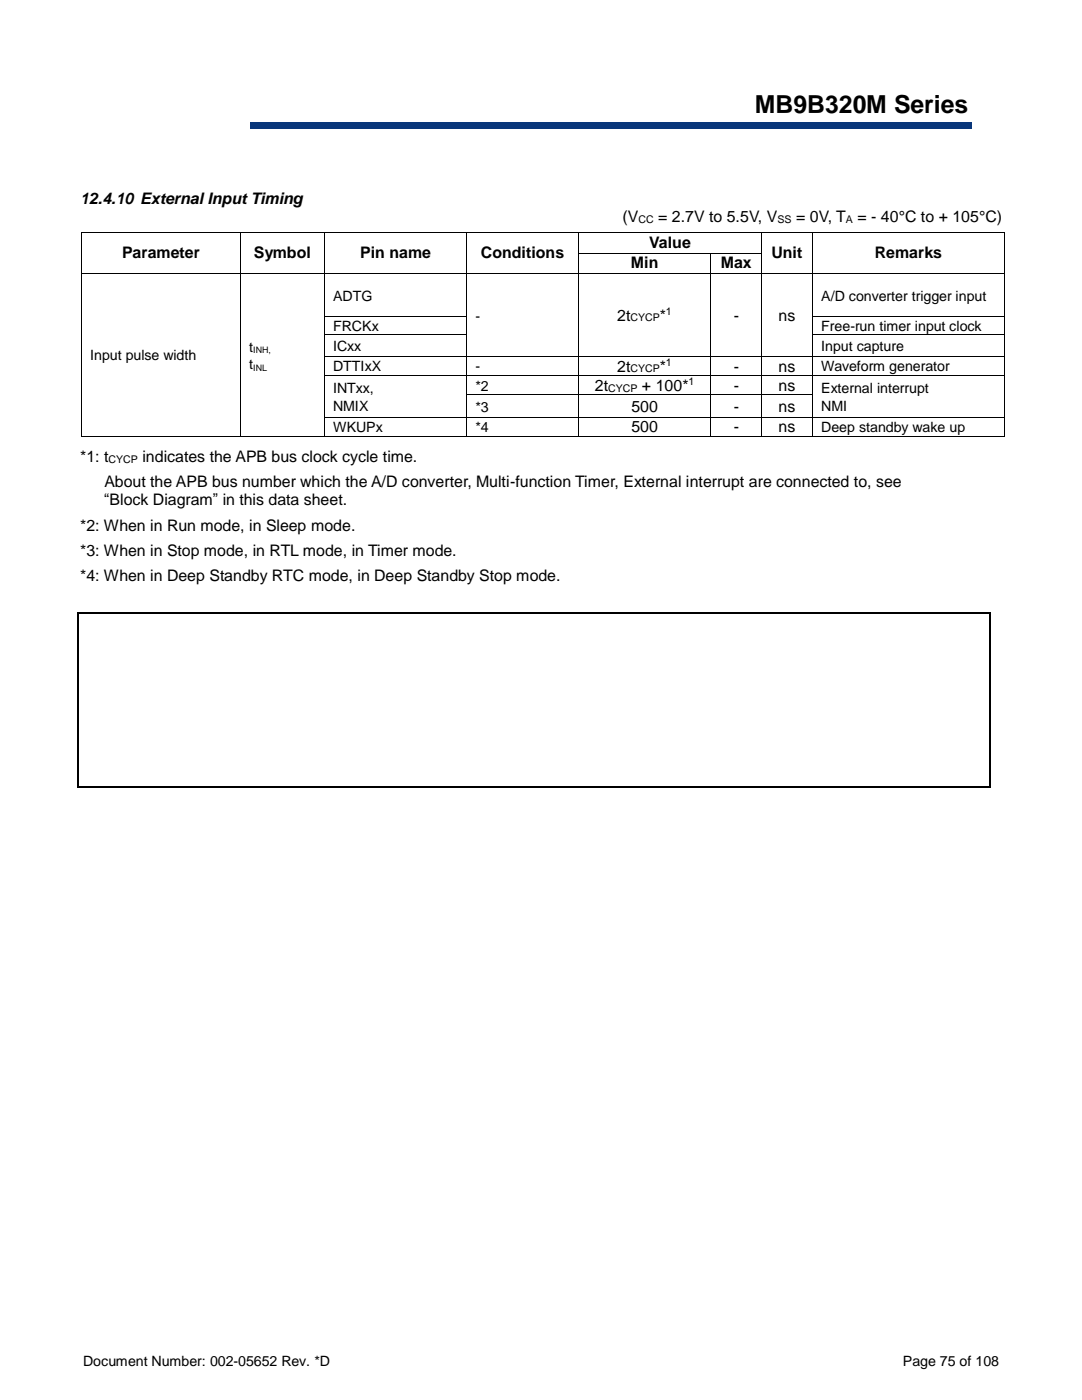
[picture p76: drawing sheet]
<svg xmlns="http://www.w3.org/2000/svg" width="216mm" height="279mm" viewBox="0 0 216 279" stroke-linecap="round" stroke-linejoin="round" font-family="sans-serif">
<defs><g id="words">
<text font-size="5" x="150.7" y="22.6">MB9B320M Series</text>
<g font-size="3.2">
<text x="16" y="40.7">12.4.10 External Input Timing</text>
<text x="124.2" y="44.3">(V</text>
<text x="131.3" y="44.3">= 2.7V to 5.5V, V</text>
<text x="158.9" y="44.3">= 0V, T</text>
<text x="171.1" y="44.3">= - 40°C to + 105°C)</text>
<text x="24.4" y="51.5">Parameter</text>
<text x="50.6" y="51.5">Symbol</text>
<text x="71.9" y="51.5">Pin name</text>
<text x="96" y="51.5">Conditions</text>
<text x="125.9" y="53.5">Min</text>
<text x="129.6" y="49.5">Value</text>
<text x="143.8" y="53.5">Max</text>
<text x="154" y="51.5">Unit</text>
<text x="174.6" y="51.5">Remarks</text>
<text x="123.2" y="64">2t</text>
<text x="131.7" y="64">*</text>
<text x="146.4" y="64">-</text>
<text x="155.4" y="64">ns</text>
<text x="118.7" y="78">2t</text>
<text x="123.2" y="74.2">2t</text>
<text x="128.1" y="78">+ 100*</text>
<text x="131.7" y="74.2">*</text>
<text x="146.4" y="74.2">-</text>
<text x="146.4" y="78">-</text>
<text x="155.4" y="74.2">ns</text>
<text x="155.4" y="78">ns</text>
<text x="126" y="82.1">500</text>
<text x="146.4" y="82.1">-</text>
<text x="155.4" y="82.1">ns</text>
<text x="126" y="86.3">500</text>
<text x="146.4" y="86.3">-</text>
<text x="155.4" y="86.3">ns</text>
<text x="16" y="92.2">*1: t</text>
<text x="28.4" y="92.2">indicates the APB bus clock cycle time.</text>
<text x="20.8" y="100.9">“Block Diagram” in this data sheet.</text>
<text x="20.8" y="97.3">About the APB bus number which the A/D converter, Multi-function Timer, External interrupt are connected to, see</text>
<text x="16" y="105.9">*2: When in Run mode, in Sleep mode.</text>
<text x="16" y="110.9">*3: When in Stop mode, in RTL mode, in Timer mode.</text>
<text x="16" y="116">*4: When in Deep Standby RTC mode, in Deep Standby Stop mode.</text>
</g>
<g font-size="2.8">
<text x="66.5" y="60">ADTG</text>
<text x="163.9" y="60">A/D converter trigger input</text>
<text x="94.9" y="64">-</text>
<text x="18" y="71.9">Input pulse width</text>
<text x="49.7" y="70.2">t</text>
<text x="66.5" y="66.1">FRCKx</text>
<text x="66.5" y="70.1">ICxx</text>
<text x="163.9" y="66.1">Free-run timer input clock</text>
<text x="163.9" y="70.1">Input capture</text>
<text x="49.7" y="73.7">t</text>
<text x="66.5" y="74.1">DTTIxX</text>
<text x="94.9" y="74.1">-</text>
<text x="94.9" y="78">*2</text>
<text x="163.9" y="74.1">Waveform generator</text>
<text x="66.5" y="78.5">INTxx,</text>
<text x="66.5" y="82">NMIX</text>
<text x="94.9" y="82.1">*3</text>
<text x="163.9" y="78.5">External interrupt</text>
<text x="163.9" y="82">NMI</text>
<text x="66.5" y="86.3">WKUPx</text>
<text x="94.9" y="86.3">*4</text>
<text x="163.9" y="86.3">Deep standby wake up</text>
<text x="16.6" y="272.6">Document Number: 002-05652 Rev. *D</text>
<text x="180.2" y="272.6">Page 75 of 108</text>
</g>
<g font-size="2.1">
<text x="127.4" y="44.5">CC</text>
<text x="155.2" y="44.5">SS</text>
<text x="168.8" y="44.5">A</text>
<text x="125.8" y="64.1">CYCP</text>
<text x="132.9" y="62.9">1</text>
<text x="125.8" y="74.3">CYCP</text>
<text x="132.9" y="73.1">1</text>
<text x="137.4" y="76.9">1</text>
<text x="121.4" y="78.2">CYCP</text>
<text x="21.7" y="92.4">CYCP</text>
</g>
<g font-size="1.8">
<text x="50.6" y="70.5">INH,</text>
<text x="50.6" y="74">INL</text>
</g>
</g></defs>
<g fill="#09367a">
<path d="M16 24.3h177.8v1.3h-177.8z" fill-rule="evenodd"/>
<path d="M17.9 24.3h174v1.3h-174z" fill-rule="evenodd"/>
</g>
<g fill="#fff">
<path d="M142.3 12.2h52.9v11.8h-52.9z" fill-rule="evenodd"/>
<path d="M13.6 16.2h36.2v11.3h-36.2z" fill-rule="evenodd"/>
</g>
<g fill="#000">
<path d="M16.2 46.4h.1v.2h-.1z" fill-rule="evenodd"/>
<path d="M16.2 46.4h.1v.2h-.1z" fill-rule="evenodd"/>
<path d="M16.2 50.5h.1v.1h-.1z" fill-rule="evenodd"/>
<path d="M16.2 54.5h.1v.2h-.1z" fill-rule="evenodd"/>
<path d="M47.9 46.4h.2v.2h-.2z" fill-rule="evenodd"/>
<path d="M47.9 50.5h.2v.1h-.2z" fill-rule="evenodd"/>
<path d="M47.9 54.5h.2v.2h-.2z" fill-rule="evenodd"/>
<path d="M64.6 46.4h.2v.2h-.2z" fill-rule="evenodd"/>
<path d="M64.6 50.5h.2v.1h-.2z" fill-rule="evenodd"/>
<path d="M64.6 54.5h.2v.2h-.2z" fill-rule="evenodd"/>
<path d="M93.1 46.4h.1v.2h-.1z" fill-rule="evenodd"/>
<path d="M93.1 50.5h.1v.1h-.1z" fill-rule="evenodd"/>
<path d="M93.1 54.5h.1v.2h-.1z" fill-rule="evenodd"/>
<path d="M115.4 46.4h.2v.2h-.2z" fill-rule="evenodd"/>
<path d="M115.4 50.5h.2v.1h-.2z" fill-rule="evenodd"/>
<path d="M115.4 54.5h.2v.2h-.2z" fill-rule="evenodd"/>
<path d="M141.8 50.5h.2v.1h-.2z" fill-rule="evenodd"/>
<path d="M141.8 54.5h.2v.2h-.2z" fill-rule="evenodd"/>
<path d="M151.9 46.4h.2v.2h-.2z" fill-rule="evenodd"/>
<path d="M151.9 50.5h.2v.1h-.2z" fill-rule="evenodd"/>
<path d="M151.9 54.5h.2v.2h-.2z" fill-rule="evenodd"/>
<path d="M162.1 46.4h.2v.2h-.2z" fill-rule="evenodd"/>
<path d="M162.1 50.5h.2v.1h-.2z" fill-rule="evenodd"/>
<path d="M162.1 54.5h.2v.2h-.2z" fill-rule="evenodd"/>
<path d="M200.4 46.4h.1v.2h-.1z" fill-rule="evenodd"/>
<path d="M200.4 46.4h.1v.2h-.1z" fill-rule="evenodd"/>
<path d="M200.4 50.5h.1v.1h-.1z" fill-rule="evenodd"/>
<path d="M200.4 54.5h.1v.2h-.1z" fill-rule="evenodd"/>
<path d="M16.2 63.1h.1v.2h-.1z" fill-rule="evenodd"/>
<path d="M16.2 66.8h.1v.1h-.1z" fill-rule="evenodd"/>
<path d="M16.2 71h.1v.2h-.1z" fill-rule="evenodd"/>
<path d="M16.2 74.9h.1v.1h-.1z" fill-rule="evenodd"/>
<path d="M16.2 78.7h.1v.1h-.1z" fill-rule="evenodd"/>
<path d="M47.9 63.1h.2v.2h-.2z" fill-rule="evenodd"/>
<path d="M47.9 66.8h.2v.1h-.2z" fill-rule="evenodd"/>
<path d="M47.9 71h.2v.2h-.2z" fill-rule="evenodd"/>
<path d="M47.9 74.9h.2v.1h-.2z" fill-rule="evenodd"/>
<path d="M47.9 78.7h.2v.1h-.2z" fill-rule="evenodd"/>
<path d="M64.6 63.1h.2v.2h-.2z" fill-rule="evenodd"/>
<path d="M64.6 66.8h.2v.1h-.2z" fill-rule="evenodd"/>
<path d="M64.6 71h.2v.2h-.2z" fill-rule="evenodd"/>
<path d="M64.6 74.9h.2v.1h-.2z" fill-rule="evenodd"/>
<path d="M64.6 78.7h.2v.1h-.2z" fill-rule="evenodd"/>
<path d="M93.1 63.1h.1v.2h-.1z" fill-rule="evenodd"/>
<path d="M93.1 66.8h.1v.1h-.1z" fill-rule="evenodd"/>
<path d="M93.1 71h.1v.2h-.1z" fill-rule="evenodd"/>
<path d="M93.1 74.9h.1v.1h-.1z" fill-rule="evenodd"/>
<path d="M93.1 78.7h.1v.1h-.1z" fill-rule="evenodd"/>
<path d="M115.4 63.1h.2v.2h-.2z" fill-rule="evenodd"/>
<path d="M115.4 66.8h.2v.1h-.2z" fill-rule="evenodd"/>
<path d="M115.4 71h.2v.2h-.2z" fill-rule="evenodd"/>
<path d="M115.4 74.9h.2v.1h-.2z" fill-rule="evenodd"/>
<path d="M115.4 78.7h.2v.1h-.2z" fill-rule="evenodd"/>
<path d="M141.8 63.1h.2v.2h-.2z" fill-rule="evenodd"/>
<path d="M141.8 66.8h.2v.1h-.2z" fill-rule="evenodd"/>
<path d="M141.8 71h.2v.2h-.2z" fill-rule="evenodd"/>
<path d="M141.8 74.9h.2v.1h-.2z" fill-rule="evenodd"/>
<path d="M141.8 78.7h.2v.1h-.2z" fill-rule="evenodd"/>
<path d="M151.9 63.1h.2v.2h-.2z" fill-rule="evenodd"/>
<path d="M151.9 66.8h.2v.1h-.2z" fill-rule="evenodd"/>
<path d="M151.9 71h.2v.2h-.2z" fill-rule="evenodd"/>
<path d="M151.9 74.9h.2v.1h-.2z" fill-rule="evenodd"/>
<path d="M151.9 78.7h.2v.1h-.2z" fill-rule="evenodd"/>
<path d="M162.1 63.1h.2v.2h-.2z" fill-rule="evenodd"/>
<path d="M162.1 66.8h.2v.1h-.2z" fill-rule="evenodd"/>
<path d="M162.1 71h.2v.2h-.2z" fill-rule="evenodd"/>
<path d="M162.1 74.9h.2v.1h-.2z" fill-rule="evenodd"/>
<path d="M162.1 78.7h.2v.1h-.2z" fill-rule="evenodd"/>
<path d="M200.4 63.1h.1v.2h-.1z" fill-rule="evenodd"/>
<path d="M200.4 66.8h.1v.1h-.1z" fill-rule="evenodd"/>
<path d="M200.4 71h.1v.2h-.1z" fill-rule="evenodd"/>
<path d="M200.4 74.9h.1v.1h-.1z" fill-rule="evenodd"/>
<path d="M200.4 78.7h.1v.1h-.1z" fill-rule="evenodd"/>
<path d="M16.2 83.2h.1v.1h-.1z" fill-rule="evenodd"/>
<path d="M16.2 87h.1v.2h-.1z" fill-rule="evenodd"/>
<path d="M16.2 87h.1v.2h-.1z" fill-rule="evenodd"/>
<path d="M47.9 83.2h.2v.1h-.2z" fill-rule="evenodd"/>
<path d="M47.9 87h.2v.2h-.2z" fill-rule="evenodd"/>
<path d="M64.6 83.2h.2v.1h-.2z" fill-rule="evenodd"/>
<path d="M64.6 87h.2v.2h-.2z" fill-rule="evenodd"/>
<path d="M93.1 83.2h.1v.1h-.1z" fill-rule="evenodd"/>
<path d="M93.1 87h.1v.2h-.1z" fill-rule="evenodd"/>
<path d="M115.4 83.2h.2v.1h-.2z" fill-rule="evenodd"/>
<path d="M115.4 87h.2v.2h-.2z" fill-rule="evenodd"/>
<path d="M141.8 83.2h.2v.1h-.2z" fill-rule="evenodd"/>
<path d="M141.8 87h.2v.2h-.2z" fill-rule="evenodd"/>
<path d="M151.9 83.2h.2v.1h-.2z" fill-rule="evenodd"/>
<path d="M151.9 87h.2v.2h-.2z" fill-rule="evenodd"/>
<path d="M162.1 83.2h.2v.1h-.2z" fill-rule="evenodd"/>
<path d="M162.1 87h.2v.2h-.2z" fill-rule="evenodd"/>
<path d="M200.4 83.2h.1v.1h-.1z" fill-rule="evenodd"/>
<path d="M200.4 87h.1v.2h-.1z" fill-rule="evenodd"/>
<path d="M200.4 87h.1v.2h-.1z" fill-rule="evenodd"/>
<path d="M15.5 122.3h.2v.3h-.2z" fill-rule="evenodd"/>
<path d="M15.5 122.3h.2v.3h-.2z" fill-rule="evenodd"/>
<path d="M197.4 122.3h.2v.3h-.2z" fill-rule="evenodd"/>
<path d="M197.4 122.3h.2v.3h-.2z" fill-rule="evenodd"/>
<path d="M15.5 156.9h.2v.3h-.2z" fill-rule="evenodd"/>
<path d="M15.5 156.9h.2v.3h-.2z" fill-rule="evenodd"/>
<path d="M197.4 156.9h.2v.3h-.2z" fill-rule="evenodd"/>
<path d="M197.4 156.9h.2v.3h-.2z" fill-rule="evenodd"/>
</g>
<g fill="none" stroke="#000" stroke-width=".2">
<path d="M16.3 46.6v3.9M16.3 50.6v3.9M16.3 54.7v8.4M16.3 46.5h31.6M16.3 54.6h31.6M48 46.6v3.9M48 50.6v3.9M48 54.7v8.4M48.1 46.5h16.5M48.1 54.6h16.5M64.7 46.6v3.9M64.7 50.6v3.9"/>
<path d="M64.7 54.7v8.4M64.8 46.5h28.3M64.8 54.6h28.3M93.2 46.6v3.9M93.2 50.6v3.9M93.2 54.7v8.4M93.2 46.5h22.2M93.2 54.6h22.2M115.5 46.6v3.9M115.5 50.6v3.9M115.5 54.7v8.4M115.6 46.5h36.3"/>
<path d="M115.6 50.6h26.2M115.6 54.6h26.2M141.9 50.6v3.9M141.9 54.7v8.4M142 50.6h9.9M142 54.6h9.9M152 46.6v3.9M152 50.6v3.9M152 54.7v8.4M152.1 46.5h10M152.1 54.6h10M162.2 46.6v3.9"/>
<path d="M162.2 50.6v3.9M162.2 54.7v8.4M162.3 46.5h38.1M162.3 54.6h38.1M200.4 46.6v3.9M200.4 50.6v3.9M200.4 54.7v8.4M16.3 63.3v3.5M16.3 66.9v4.1M16.3 71.2v3.7M16.3 75v3.7M16.3 78.8v4.4"/>
<path d="M48 63.3v3.5M48 66.9v4.1M48 71.2v3.7M48 75v3.7M48 78.8v4.4M64.7 63.3v3.5M64.7 66.9v4.1M64.7 71.2v3.7M64.7 75v3.7M64.7 78.8v4.4M64.8 63.2h28.3M64.8 66.9h28.3"/>
<path d="M64.8 71.1h28.3M64.8 74.9h28.3M93.2 63.3v3.5M93.2 66.9v4.1M93.2 71.2v3.7M93.2 75v3.7M93.2 78.8v4.4M93.2 71.1h22.2M93.2 74.9h22.2M93.2 78.7h22.2M115.5 63.3v3.5M115.5 66.9v4.1"/>
<path d="M115.5 71.2v3.7M115.5 75v3.7M115.5 78.8v4.4M115.6 71.1h26.2M115.6 74.9h26.2M115.6 78.7h26.2M141.9 63.3v3.5M141.9 66.9v4.1M141.9 71.2v3.7M141.9 75v3.7M141.9 78.8v4.4M142 71.1h9.9"/>
<path d="M142 74.9h9.9M142 78.7h9.9M152 63.3v3.5M152 66.9v4.1M152 71.2v3.7M152 75v3.7M152 78.8v4.4M152.1 71.1h10M152.1 74.9h10M152.1 78.7h10M162.2 63.3v3.5M162.2 66.9v4.1"/>
<path d="M162.2 71.2v3.7M162.2 75v3.7M162.2 78.8v4.4M162.3 63.2h38.1M162.3 66.9h38.1M162.3 71.1h38.1M162.3 74.9h38.1M200.4 63.3v3.5M200.4 66.9v4.1M200.4 71.2v3.7M200.4 75v3.7M200.4 78.8v4.4"/>
<path d="M16.3 83.3v3.7M16.3 87.1h31.6M48 83.3v3.7M48.1 87.1h16.5M64.7 83.3v3.7M64.8 83.2h28.3M64.8 87.1h28.3M93.2 83.3v3.7M93.2 83.2h22.2M93.2 87.1h22.2M115.5 83.3v3.7M115.6 83.2h26.2"/>
<path d="M115.6 87.1h26.2M141.9 83.3v3.7M142 83.2h9.9M142 87.1h9.9M152 83.3v3.7M152.1 83.2h10M152.1 87.1h10M162.2 83.3v3.7M162.3 83.2h38.1M162.3 87.1h38.1M200.4 83.3v3.7"/>
</g>
<path d="M15.6 122.6v34.3M15.7 122.4h181.7M197.5 122.6v34.3M15.7 157h181.7" fill="none" stroke="#000" stroke-width=".25"/>
<use href="#words"/>
</svg>
